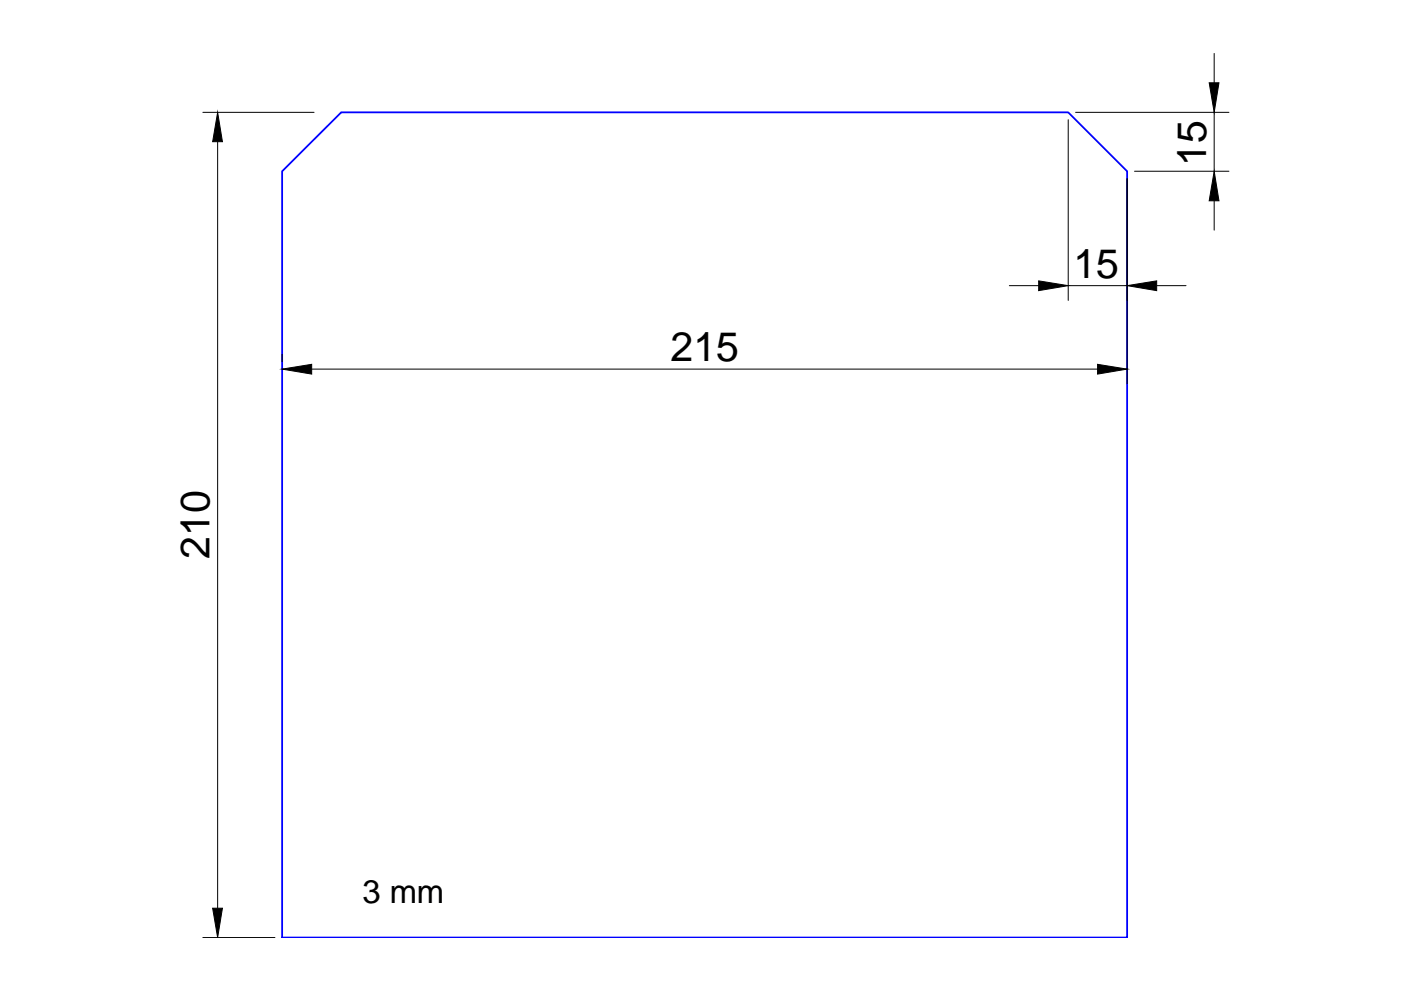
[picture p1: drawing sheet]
<svg xmlns="http://www.w3.org/2000/svg" width="297mm" height="210mm" viewBox="0 0 297 210" stroke-linecap="round" stroke-linejoin="round" font-family="sans-serif">
<defs><g id="words">
<g font-size="8.7">
<text x="255.7" y="35.2" transform="rotate(-90 255.7 35.2)">15</text>
<text x="227.6" y="58.9">15</text>
<text x="142.2" y="76.6">215</text>
<text x="44.4" y="118.5" transform="rotate(-90 44.4 118.5)">210</text>
</g>
<text font-size="6.9" x="76.8" y="191.4">3 mm</text>
</g></defs>
<!-- layer: 0 -->
<path d="M59.8 36.3l12.5-12.5h154.2l12.5 12.5v162.5h-179.2z" fill="none" stroke="#00f" stroke-width=".38"/>
<!-- layer: Texto -->
<g fill="none" stroke="#000" stroke-width=".21">
<path d="M257.4 11.3v6.3M43 23.8h23.6M46.1 30v162.6M226.5 25.4v38.3M228 23.8h32.6M239 37.9v43.5M240.5 36.3h20.1M257.4 23.8v12.5M257.4 42.6v6.2M59.8 75.2v1.5M66.1 78.3h166.6M214 60.6h6.2"/>
<path d="M226.5 60.6h12.5M245.2 60.6h6.3M43 198.8h15.3"/>
</g>
<path d="M256.4 17.6h2l-1 6.2zM46.1 23.8l1.1 6.2h-2.1zM220.2 59.5l6.3 1.1-6.3 1zM239 60.6l6.2-1.1v2.1zM257.4 36.3l1 6.3h-2zM59.8 78.3l6.3-1.1v2.1zM232.7 77.2l6.3 1.1-6.3 1zM45.1 192.6h2.1l-1.1 6.2z" fill="#000" stroke="#000" stroke-width=".21"/>
<use href="#words"/>
</svg>
